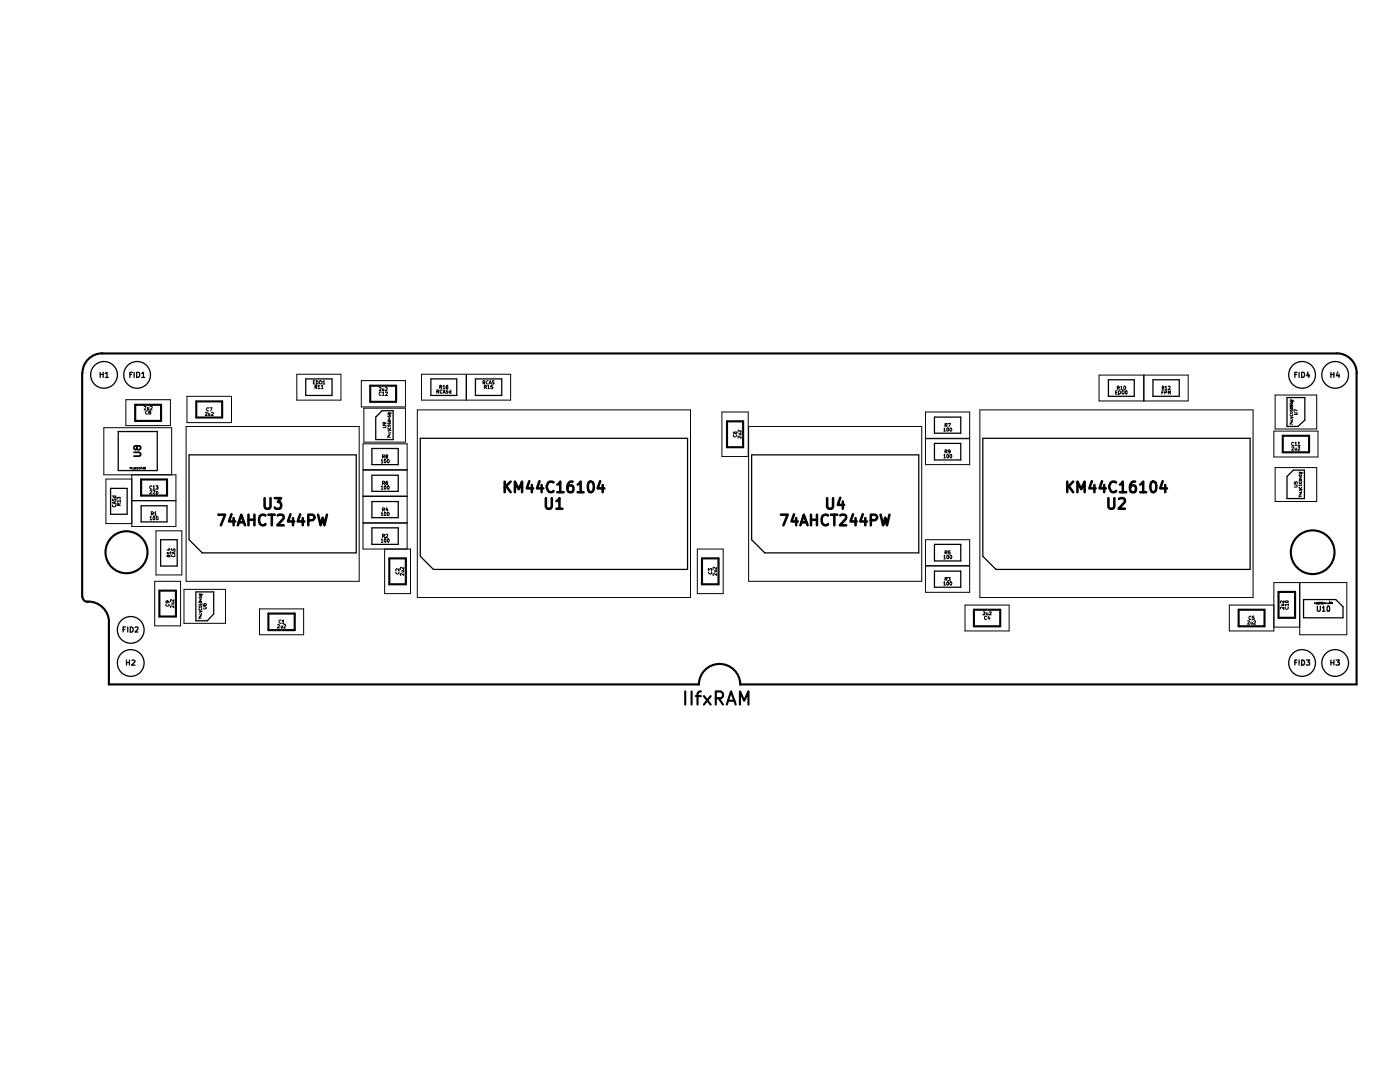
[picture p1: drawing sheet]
<svg xmlns="http://www.w3.org/2000/svg" width="279mm" height="216mm" viewBox="0 0 279 216" stroke-linecap="round" stroke-linejoin="round" font-family="sans-serif">
<g fill="none" stroke="#000" stroke-width=".42">
<path d="M16.4 74.4v44.6M20.4 70.5h246.4M20.4 70.5a4 4 0 0 0-3.9 4M73.9 77h5.2v3.2h-5.2zM266.8 70.5a4 4 0 0 1 4 4M270.7 74.4v62.2h-123M27 80.8h5.1v3.2h-5.1zM28.2 95.7h5.1v3.2h-5.1zM39.2 80.1h5.1v3.2h-5.1zM145.1 84.1h3.2v5.1h-3.2zM256 87h5.3v3.3h-5.3zM16.5 119.1a.99 .99 0 0 0 1 1"/>
<path d="M31.8 117.9h3.3v5.1h-3.3zM77.7 111.4h3.3v5.2h-3.3zM140.1 111.4h3.3v5.2h-3.3zM255.2 118.1h3.3v5.2h-3.3zM17.4 120.1h.2M17.6 120a4.1 4.1 0 0 1 4.2 4.2M21.7 124.1v12.5h117.7M53.6 122.4h5.2v3.3h-5.2zM136.8 138v2.6M138 138v2.6M138.9 138.9h1M139.5 136.6a4.1 4.1 0 0 1 4.1-4.1 4.1 4.1 0 0 1 4.1 4.1"/>
<path d="M139.9 138h-.3l-.4 .4v2.2M140.5 138.9l1.3 1.7M141.8 138.9l-1.3 1.7M142.8 139.3l1.2-.1a.75 .75 0 0 0-.1-1.2h-1.1v2.6M143.4 139.3l.9 1.3M145.3 139.8h1.3M194.4 121.7h5.2v3.3h-5.2zM247.2 121.7h5.2v3.3h-5.2zM145 140.6l.9-2.6 .9 2.6M147.7 140.6v-2.6l.8 1.8 .9-1.8v2.6"/>
<circle cx="25.2" cy="110.2" r="4.2"/>
<circle cx="262" cy="110.2" r="4.4"/>
</g>
<g fill="none" stroke="#000" stroke-width=".25">
<path d="M20 74.3v1M20 74.7h.6M20.6 74.3v1M21 74.5l.4-.2v1M21 75.3h.6M25.9 74.7h.4M26.4 74.3h-.5v1M26.8 74.3v1M27.3 74.3h.4l.2 .2v.6l-.4 .2h-.2zM28.3 74.5l.3-.2v1M28.3 75.3h.6M61 75.6h5.3v3.3h-5.3z"/>
<path d="M86 75.6h5.2v3.3h-5.2zM94.9 75.6h5.2v3.3h-5.2zM221.2 75.8h5.2v3.3h-5.2zM230.1 75.8h5.2v3.3h-5.2zM256.9 79.3h3.5v4.5l-1.3 1.3h-2.2zM258.4 74.7h.4M258.8 74.3h-.4v1M259.3 74.3v1M259.8 74.3h.4a.58 .58 0 0 1 .1 .7 .58 .58 0 0 1-.5 .3zM261 74.2l-.2 .8h.6M261.2 74.6v.7M265.6 74.7h.6"/>
<path d="M265.6 74.3v1M266.2 74.3v1M267 74.2l-.3 .8h.6M267.2 74.6v.7M22.1 97.5h3.3v5.1h-3.3zM23.6 86.1h7.8v7.8h-7.8zM37.7 90.8h33.4v19.5h-30.7l-2.7-2.6zM74.2 89.5h5.3v3.2h-5.3zM74.2 94.8h5.3v3.2h-5.3zM76.3 82h2.2v5.7h-3.5v-4.5zM83.9 87.5h53.3v26.1h-50.7l-2.6-2.6zM150 90.8h33.4v19.5h-30.8l-2.6-2.6z"/>
<path d="M186.5 83.2h5.2v3.2h-5.2zM186.5 88.5h5.2v3.3h-5.2zM196.1 87.5h53.4v26.1h-50.7l-2.7-2.6zM258.1 93.8h2.2v5.7h-3.4v-4.4zM28.2 100.9h5.1v3.2h-5.1zM32.1 107.7h3.3v5.2h-3.3zM39.1 118.1h3.5v4.4l-1.2 1.4h-2.3zM74.2 105.3h5.3v3.3h-5.3zM74.2 100.1h5.3v3.2h-5.3zM186.5 108.6h5.2v3.3h-5.2zM186.5 114h5.2v3.2h-5.2zM260.2 119.6h6.4l1.4 1.5v2.2h-7.8z"/>
<path d="M24.6 125.6h.3M25.1 125.1h-.5v1M25.2 132.2h.6M25.2 131.7v1M25.5 125.1v1M25.8 131.7v1M26 125.1a.55 .55 0 0 1 .6 .4 .55 .55 0 0 1-.3 .6h-.3zM26.3 131.8l.4-.1 .2 .2v.1l-.6 .7h.6M26.9 125.2h.6v.3l-.6 .6h.6M258.4 132.2h.4M258.8 131.7h-.4v1M259.3 131.7v1"/>
<path d="M259.8 131.7a.59 .59 0 0 1 .5 .4 .59 .59 0 0 1-.1 .6h-.4zM260.7 131.7h.7l-.4 .4 .4 .2v.2l-.2 .2-.5-.1M262.9 120.9l.1 1.1h.3l.2-.2v-.9M263.9 121.3l.3-.4v1.1M263.9 122h.5M265 120.9h.2l.2 .3-.1 .8h-.4v-.2v-.6zM265.6 131.7v1M265.6 132.2h.6M266.2 131.7v1M266.6 131.7h.7l-.3 .4h.2l.1 .2-.1 .4-.6-.1"/>
<circle cx="20.8" cy="74.8" r="2.67"/>
<circle cx="27.4" cy="74.8" r="2.67"/>
<circle cx="259.9" cy="74.8" r="2.67"/>
<circle cx="266.5" cy="74.8" r="2.67"/>
<circle cx="26.1" cy="125.7" r="2.67"/>
<circle cx="26.1" cy="132.3" r="2.67"/>
<circle cx="259.9" cy="132.3" r="2.67"/>
<circle cx="266.5" cy="132.3" r="2.67"/>
</g>
<g fill="none" stroke="#000" stroke-width=".51">
<path d="M52.8 99.4v1.7a.62 .62 0 0 0 .6 .4 .62 .62 0 0 0 .6-.4v-1.7M54.8 99.4h1.3l-.7 .8h.5l.2 .4-.2 .8-.8 .1-.3-.2M100.7 96.1v2.1M101 96.9l.9 1.3M101.9 96.1l-1.2 1.2M102.8 98.2v-2.1l.7 1.5 .7-1.5v2.1M105.6 96l-.5 1.5h1.3M106.1 96.8v1.4M107.7 96l-.5 1.5h1.2M108.1 96.8v1.4M108.9 99.4v1.7a.62 .62 0 0 0 .6 .4 .62 .62 0 0 0 .6-.4v-1.7M110.5 96.3l-.1-.1a.77 .77 0 0 0-1.1 .4 .99 .99 0 0 0 0 1.2 .99 .99 0 0 0 1.1 .3l.1-.1"/>
<path d="M111.1 100l.5-.6v2.1M111.2 96.7l.3-.1 .3-.5v2.1M111.2 98.2h1.3M114.3 96.1a.83 .83 0 0 0-1 .8v.9l.1 .3h.9l.1-.3-.1-.9h-.6h-.3l-.1 .4M115.3 96.7l.6-.6v2.1M115.3 98.2h1.2M117.6 96.2l.4-.1a1.23 1.23 0 0 1 .4 1.7l-.1 .2a.52 .52 0 0 1-.7 .1 1.84 1.84 0 0 1 0-1.9zM119.8 96l-.5 1.5h1.3M120.3 96.8v1.4M165.1 99.4v1.7a.62 .62 0 0 0 .6 .4 .62 .62 0 0 0 .6-.4v-1.7M167.7 99.3l-.5 1.5h1.3M213 96.1v2.1"/>
<path d="M213.2 96.9l1 1.3M214.2 96.1l-1.2 1.2M215 98.2v-2.1l.8 1.5 .7-1.5v2.1M217.9 96l-.5 1.5h1.3M218.4 96.8v1.4M219.9 96l-.5 1.5h1.3M220.4 96.8v1.4M221.2 99.4v1.7a.62 .62 0 0 0 .6 .4 .62 .62 0 0 0 .6-.4v-1.7M222.7 96.3l-.1-.1a.77 .77 0 0 0-1.1 .4 .99 .99 0 0 0 0 1.2 .99 .99 0 0 0 1.1 .3l.1-.1M223.3 99.6a.87 .87 0 0 1 1.1 0v.6l-1.2 1.3h1.3M223.5 96.7l.2-.1 .4-.5v2.1M223.5 98.2h1.3"/>
<path d="M226.5 96.1a.83 .83 0 0 0-1 .8v.9l.2 .3h.8l.2-.3-.2-.9h-.8l-.2 .4M227.6 96.7l.5-.6v2.1M227.6 98.2h1.1M229.8 96.3l.5-.2a1.23 1.23 0 0 1 .4 1.7l-.1 .2a.52 .52 0 0 1-.8 .1 2.04 2.04 0 0 1 0-1.8zM232 96l-.5 1.5h1.4M232.6 96.8v1.4M43.6 102.7h1.3l-.8 2.1M46.2 102.6l-.5 1.5h1.3M46.6 103.4v1.4M47.5 104.8l.6-2.1 .8 2.1M47.6 104.2h1.1M49.6 103.7h1.2"/>
<path d="M49.6 102.7v2.1M50.8 102.7v2.1M53 102.9a.84 .84 0 0 0-1 0 .84 .84 0 0 0-.3 1 .81 .81 0 0 0 .3 .8 .81 .81 0 0 0 .9 0l.1-.1M53.6 102.7h1.2M54.2 102.7v2.1M55.4 102.9l.1-.1a.92 .92 0 0 1 1 .1v.6l-1.2 1.3h1.3M58 102.6l-.5 1.5h1.2M58.5 103.4v1.4M59.9 102.6l-.5 1.5h1.4M60.4 103.4v1.4M61.5 103.8l1-.1a.55 .55 0 0 0 .3-.5 .55 .55 0 0 0-.4-.5h-.9v2.1M63.5 102.7l.5 2.1 .4-1.5 .3 1.5 .5-2.1"/>
<path d="M111.1 101.5h1.1M155.8 102.7h1.4l-.8 2.1M158.5 102.6l-.5 1.5h1.2M158.9 103.4v1.4M159.7 104.8l.7-2.1 .8 2.1M159.9 104.2h1M161.9 102.7v2.1M161.9 103.7h1.1M163 102.7v2.1M165.2 102.9a.84 .84 0 0 0-1 0 .84 .84 0 0 0-.2 1 .81 .81 0 0 0 .3 .8 .81 .81 0 0 0 .9 0v-.1M165.8 102.7h1.3M166.5 102.7v2.1"/>
<path d="M167.7 102.9l.1-.1a.92 .92 0 0 1 1 .1v.6l-1.2 1.3h1.3M168.2 100.1v1.4M170.2 102.6l-.5 1.5h1.3M170.7 103.4v1.4M172.2 102.6l-.5 1.5h1.3M172.7 103.4v1.4M173.8 103.8l1-.1a.55 .55 0 0 0 .3-.5 .55 .55 0 0 0-.5-.5h-.8v2.1M175.7 102.7l.5 2.1 .5-1.5 .3 1.5 .5-2.1"/>
</g>
<g fill="none" stroke="#000" stroke-width=".2">
<path d="M25.1 79.8h8.9v5.1h-8.9zM37.3 79.1h8.9v5.2h-8.9zM59.2 74.7h8.8v5.1h-8.8zM62.5 76.3h.2M62.9 77.2h.3l-.1-.3h-.2v.7M62.9 75.9h-.4v.7h.4M63 77.2l.2 .4M63.1 75.9l.4 .2-.1 .5h-.3zM63.5 77l.1-.1v.7M63.5 77.6h.4M63.9 75.9h.2l.1 .3-.1 .4h-.3l-.1-.1zM64.1 77l.2-.1v.7"/>
<path d="M64.1 77.6h.4M64.4 76.2l.3-.3v.7M64.4 76.6h.4M72.1 75.9h8.8v5.3h-8.8zM75.7 77.4l.2-.1 .2 .2-.4 .5h.4M76.1 78.3l-.4-.1v.2v.3l.1 .2 .3-.1M76.3 78.4l.2-.2v.7M76.3 77.6v.4l.3-.1M76.3 78.9h.4M76.6 77.6v.4M76.9 78.3h.5l-.5 .6h.5M76.9 77.4l.3-.1 .1 .3-.5 .4h.5"/>
<path d="M84.1 74.7h8.9v5.1h-8.9zM87.2 78.1h.3l.1-.2-.4-.1v.7M87.3 78.1l.3 .4M87.8 77.2h.3l.1-.2-.4-.1v.7M87.9 77.2l.3 .4M88.2 77.9h-.3v.5h.3M88.4 77l.2-.1v.7M88.4 78.5l.2-.7 .3 .7M88.4 77.6h.4M88.4 78.3h.4M89.4 76.9l-.4 .1v.5l.4 .1-.1-.5-.3 .2M89.4 77.8l-.4 .1v.2h.4v.3h-.4"/>
<path d="M90 78.1h-.4l.2 .4 .2-.1M90 77.8v.7M93.1 74.7h8.8v5.1h-8.8zM96.4 76.4l.3-.1v-.4h-.3v.7M96.6 76.4l.1 .2M96.7 77.2h.4v-.2l-.4-.1v.7M96.8 77.2l.3 .4M97.3 77l.2-.1v.7M97.3 77.6h.4M97.4 76l-.1-.1-.3 .4 .2 .3h.2M97.6 76.6l.2-.7 .3 .7M97.7 76.5h.3"/>
<path d="M98.3 76.9h-.3l-.1 .3 .3-.1 .2 .4h-.5M98.6 76h-.3v.2l.3 .2v.2h-.3M219.3 74.8h8.9v5.2h-8.9zM222.6 78.3h.3M223 77.4h.3l.1-.2-.4-.2v.7M223 78h-.4v.7h.4M223.2 77.4l.2 .3M223.2 78h.3a.37 .37 0 0 1 .1 .4 .37 .37 0 0 1-.4 .3zM223.7 77.2l.1-.2v.7M223.7 77.7h.3M223.9 78.1h.4v.5h-.4zM224.4 77h.1a.31 .31 0 0 1 .2 .4 .31 .31 0 0 1-.4 .2v-.4z"/>
<path d="M224.7 78l.2 .1-.1 .6-.2-.2zM228.3 74.8h8.8v5.2h-8.8zM231.9 78.3h.2M232 77.4h.3v-.3l-.3-.1v.7M232 77.4l.3 .3M232.2 78h-.3v.7M232.5 78.3h.3v-.3h-.3v.7M232.6 77.2l.1-.2v.7M232.6 77.7h.3M233.1 77.1l.3-.1 .2 .2-.5 .5h.5M233.1 78.7v-.7l.2 .4 .3-.4v.7M254.5 78.8h8.3v6.8h-8.3z"/>
<path d="M257.5 79.7l.5 .2-.3 .1 .3 .1h-.5M22.4 99h.7v.2l-.4 .1v-.3M22.5 99.6v.3h.2l.1-.3h.3v.3M23.3 99.7v-.5l.3 .2v-.2h.3v.5M24 100h-.7l.2 .2M24 99.8v.4M25.8 93.3h.3l-.2 .3M26.3 93.3l-.1 .2h.1M26.3 94.7v10.4h8.8v-10.4h-14.4v-9.4h13.6v9.4M26.3 99.9h8.8M26.3 95.6h-5.2v8.9h5.2M26.3 93.3v.3"/>
<path d="M26.5 93.3v.3h.2M26.7 93.3l.2 .3v-.3M27.3 93.3h-.3v.2l.3 .1M27.4 93.3v.3M27.4 93.6h.1M27.9 93.3h-.2l.2 .3-.1-.2M28 93.3h.2l-.2 .3M28.4 93.3l-.1 .2h.2M28.5 93.3v.3M28.6 93.3l.3 .1-.1 .2h-.2zM28.8 81.1h.3v.3l-.3 .4h.3M29.1 93.3h-.1l.1 .3"/>
<path d="M29.4 82h-.1l-.3 .3 .2 .3h.2M29.4 81.3v.4h.3M29.7 81.3v.5M29.9 82.3l-.2-.3h.2l.2 .1-.4 .3v.2l.4-.1-.2-.2M29.9 81.1h.5v.3l-.5 .4h.5M29.9 98l.3-.1 .1 .2-.4 .5h.4M30.3 97l-.3-.1a.32 .32 0 0 0-.1 .5 .32 .32 0 0 0 .4 .1M30.5 97.1l.2-.2v.7M30.5 98h.5l-.5 .6h.5M30.5 97.6h.5M31.1 96.9h.5l-.3 .3 .3 .1v.2h-.5M31.2 98.1l.2-.1 .2 .2-.2 .4-.2-.1"/>
<path d="M31.2 98v.7M37.1 85.1h34.6v30.9h-34.6zM41 82.3l.4 .1-.4 .5h.4M41.6 81.4h-.2a.32 .32 0 0 0-.2 .4 .32 .32 0 0 0 .4 .2M41.6 82.5v.4h.3v-.4M41.9 81.4h.4l-.2 .6M42.2 82.3h.4v.2l-.5 .4h.5M72.4 93.8h8.9v5.2h-8.9zM72.4 88.6h8.9v5.1h-8.9zM72.4 99.1h8.9v5.2h-8.9zM72.6 81.4h8.3v6.8h-8.3zM76.1 91.9l.2-.2v.7"/>
<path d="M76.1 97.1l.2-.2v.7M76.1 97.6h.3M76.1 92.4h.3M76.3 91.1h.4l.1-.3h-.5v.6M76.3 96.4h.5v-.3l-.5-.1v.7M76.4 84.9l.6 .1-.1 .3h-.5M76.5 91.1l.3 .3M76.5 96.4l.3 .3M76.7 84.3l.1 .4h-.4v-.4h.4l.2 .3M76.7 91.8h.3l-.1 .6-.2-.2zM76.8 96.9l.2 .1-.1 .6-.2-.1v-.4zM77.1 91l-.1-.2h.4v.2l-.4 .1 .1 .3h.3l-.1-.4"/>
<path d="M77.4 96l-.4 .2v.4l.4 .1-.1-.4-.3 .1M77.4 85.7l.5 .2-.5 .2M77.4 82.3l.5 .1-.3 .1 .3 .1-.5 .2M77.4 91.7a.35 .35 0 0 1 .3 .3 .35 .35 0 0 1-.3 .4l-.1-.3zM77.4 96.9a.35 .35 0 0 1 .3 .4 .35 .35 0 0 1-.3 .3 .41 .41 0 0 1 0-.7zM77.5 85.3l-.1 .2 .2 .1h.3v-.3M77.5 84.4v.2l.4-.1v-.1l-.2 .1M77.5 83.9h.3l.1 .2h-.4zM77.5 82.9v.3l.4-.1v-.2l-.2 .1M77.6 86.7h.3M77.6 83.4h.3M77.7 86.7v.2l-.3-.1"/>
<path d="M77.7 83.4v.3l-.3-.1M77.9 87.3l-.5-.2v.3M77.9 86.2v.2h-.5M77.9 85h-.5l.2 .1M77.9 84.9v.2M83.3 81.8h54.5v37.4h-54.5zM144.1 82.2h5.2v8.9h-5.2zM146.4 86.2l.1 .3h.5v-.2l-.4-.1 .1 .3M146.4 86.8v.2l.2 .2 .4-.2v-.2M147.5 86.5h.4v.3h-.4M147.9 87.1v.4l-.4-.4h-.2v.4M147.9 85.9v.4l-.4-.4h-.2v.4"/>
<path d="M149.4 85.1h34.6v30.9h-34.6zM184.7 82.2h8.8v5.3h-8.8zM184.7 87.5h8.8v5.2h-8.8zM188.4 85.6l.1-.2v.6M188.4 90.8l.1-.1v.7M188.4 86h.3M188.4 91.4h.3M188.6 84.8h.3l.1-.2-.4-.1v.7M188.6 90.1h.4v-.3l-.4-.1v.7M188.8 84.8l.2 .4M188.8 90.1l.2 .3M188.9 85.5l.4-.1v.6l-.4-.1z"/>
<path d="M189 90.7l.3 .1-.1 .6-.3-.2zM189.2 84.5h.5l-.3 .7M189.6 85.4h.3v.6h-.3l-.1-.1zM189.6 90.1l-.2 .1-.1-.4h.3v.5l-.2 .1M189.7 90.7h.2l.1 .2-.1 .5a.36 .36 0 0 1-.4-.3 .36 .36 0 0 1 .2-.4zM195.6 81.8h54.5v37.4h-54.5zM254.2 86h8.8v5.2h-8.8zM254.5 93.3h8.3v6.8h-8.3zM257.5 83.2l.5 .2-.5 .1M257.5 82.7l.1 .3h.3v-.3M257.5 81.7v.3a.26 .26 0 0 0 .3 0 .26 .26 0 0 0 .1-.3l-.2 .1M257.5 81.3l.3-.1 .2 .2-.1 .2h-.3z"/>
<path d="M257.5 80.3v.3a.26 .26 0 0 0 .3 0 .26 .26 0 0 0 .1-.3l-.2 .1M257.7 80.9h.3l-.3 .2v-.3h-.2v.3l.2-.1M257.7 84.1h.3M257.8 89.2h.4l-.4 .6h.4M257.8 84v.3l-.3-.1M258 84.7l-.5-.2v.3M258 83.6v.3h-.5M258 82.4h-.5l.2 .1M258 82.3v.2M258.2 88.3l-.2-.1-.2 .2v.3l.2 .2 .2-.1M258.3 82.4h.6v.3h-.6M258.3 96.8h.6l-.1 .4h-.5"/>
<path d="M258.3 96.2v.2l.2 .1v-.3l.3-.1 .1 .4M258.5 88.4l.1-.2v.7M258.5 89.4v.4l.3-.1M258.5 88.9h.3M258.8 89.4v.4M258.9 82l-.6-.3v.4M259.1 88.4l.1-.2v.7M259.1 89.2h.3v.2l-.3 .4h.3M259.1 88.9h.4M259.3 97.6l.5 .1-.5 .2M259.3 95.8l.5-.1v.3h-.5zM259.3 94.2l.5 .1-.4 .1h.4l-.5 .2"/>
<path d="M259.3 97.2v.1l.2 .2 .3-.2v-.1M259.3 96.2v.3l.5-.1v-.2l-.2 .1M259.3 94.8v.2h.5v-.2l-.2 .1M259.4 98.5h.4M259.4 95.3h.4M259.6 98.4v.4l-.3-.2M259.6 95.2v.3l-.3-.1M259.8 99.1l-.5-.2v.4M259.8 98v.3h-.5M259.8 96.8h-.5l.1 .2M259.8 96.6v.4M22.5 100.8h-.1a.38 .38 0 0 0 .3 .3 .38 .38 0 0 0 .4-.1l-.1-.2"/>
<path d="M22.9 100.2v.3M23.1 100.1l-.7 .2 .7 .2M23.7 100.8v-.3h-.4v.3h.7M24 100.5l-.3 .2M29.9 103.2l.2-.2v.7M29.9 103.7h.4M30.2 102.5l.4-.1v-.2l-.4-.1v.7M30.4 102.5l.2 .3M30.7 103l.2 .1-.1 .6-.3-.1v-.4zM30.9 102.4l.1-.3v.7M30.9 102.8h.3M30.9 116h5.1v8.9h-5.1z"/>
<path d="M31.1 105.9h5.2v8.8h-5.2zM31.3 103l.3 .2-.1 .5a.37 .37 0 0 1-.4-.3 .37 .37 0 0 1 .2-.4zM33.4 119.9l.1 .3-.3 .1-.1-.2 .1-.2h.3l.3 .2v.1M33.6 109.6h.4M33.7 111.1v-.4h-.3l-.1 .4h.7M33.8 109.5v.3l-.5-.1M34 110.3h-.7l.3 .2M34 110.7l-.3 .2M34 110.1v.4M34.3 109.5v.3l.1 .1 .4-.4 .1 .1v.3M34.3 110.7v.4h.6v-.4M34.7 119.6v.5l-.5-.5-.2 .1 .1 .4"/>
<path d="M34.8 110.2v.3M34.9 110.1l-.6 .2 .6 .2M36.7 117.6h8.3v6.8h-8.3zM39.7 119.1l.1 .2h.4v-.2l-.2 .1M39.7 118.5l.5 .1-.3 .1h.3l-.5 .2M39.9 119.6h.3M40.1 119.5v.3l-.4-.1M76.1 102.4l.2-.1v.6M76.1 107.7l.2-.2v.7M76.1 102.9h.3M76.1 108.2h.3M76.3 101.7h.4l.1-.3-.5-.1v.7"/>
<path d="M76.3 106.9h.5v-.2l-.5-.1v.7M76.5 101.7l.3 .3M76.5 106.9l.3 .4M76.7 102.4l.3-.1v.6l-.3-.1zM76.7 107.6h.3l-.1 .6-.2-.2zM76.8 109.6v8.8h5.1v-8.8h-9.5v-5.2h8.9v5.2M77 106.7l.3-.1 .1 .3-.5 .4h.5M77.2 101.3l-.2 .5h.4M77.4 102.3h.2v.6h-.2zM77.4 101.5v.5M77.4 107.5a.35 .35 0 0 1 .3 .4 .35 .35 0 0 1-.3 .3l-.1-.3zM79.1 114.1l-.1 .1a.38 .38 0 0 0 .2 .3 .38 .38 0 0 0 .4-.1v-.3"/>
<path d="M79.6 113.5v.4l-.5-.4-.1 .1 .1 .3M80.2 113.9h.4M80.5 113.9v.2h-.3M80.6 114.5v.3l-.4-.3h-.3l.1 .3M80.6 113.2v.4l-.6-.4v.4M139.2 109.6h5.1v8.8h-5.1zM141.4 113.9v-.4l.2 .2 .2-.2h.2v.4M141.4 114.1v.1a.38 .38 0 0 0 .2 .3 .38 .38 0 0 0 .4-.1v-.3M142.6 113.9h.4M142.9 113.9v.2h-.3M143 114.5v.3l-.4-.3h-.3l.1 .3M143 113.2v.4l-.4-.4-.3 .1 .1 .3"/>
<path d="M184.7 107.7h8.8v5.2h-8.8zM184.7 112.9h8.8v5.3h-8.8zM188.4 111l.1-.2v.7M188.4 116.3l.1-.2v.7M188.4 111.5h.3M188.4 116.8h.3M188.6 110.2h.4v-.2l-.4-.1v.7M188.6 115.6l.4-.1v-.3h-.4v.6M188.8 110.2l.2 .4M188.8 115.6l.2 .2M188.9 110.9h.4l-.1 .6-.3-.2zM189.1 116.1l.2 .1-.1 .6-.3-.1v-.5z"/>
<path d="M189.2 115.2h.4l-.1 .3h.1v.3h-.4M189.6 109.9h-.3v.3h.3v.4l-.3-.1M189.7 110.8a.35 .35 0 0 1 .3 .4 .35 .35 0 0 1-.3 .3l-.2-.2zM189.7 116.1a.35 .35 0 0 1 .3 .3 .35 .35 0 0 1-.3 .4l-.2-.3zM256.2 119.9v.4l-.5-.4-.2 .2 .1 .2M256.4 120l.5-.1 .2 .2-.6 .1zM259.4 116.2v10.5h9.4v-10.5h-14.6v9.7h-8.9v-5.2h8.9M33.2 120.6h-.1a.38 .38 0 0 0 .3 .4 .38 .38 0 0 0 .4-.2l-.1-.2M34.3 120.3h.4M34.6 120.3v.3h-.3M34.7 120.9v.3l-.4-.3h-.3l.1 .3M39.7 121.9l.5 .1-.5 .2"/>
<path d="M39.7 120.5l.1 .3 .4-.1v-.2l-.2 .1M39.7 120.1l.4-.1 .1 .3h-.5zM39.8 121.5l-.1 .2 .3 .1 .2-.1-.1-.2M39.9 122.8h.3M40.1 122.7v.4l-.4-.1M40.2 123.4l-.5-.2v.4M40.2 122.3v.3h-.5M40.2 121.1h-.5l.2 .2M40.2 120.9v.4M40.5 121.1h.5l.2 .1-.2 .3h-.5M40.5 120.5v.2l.2 .1h.4l.1-.2-.3-.2v.4M51.8 121.5h8.8v5.2h-8.8z"/>
<path d="M55.4 124.7l.3-.1 .1 .3-.5 .4h.5M56.1 123.8l-.2-.1-.2 .2v.3l.2 .2 .2-.1M56.1 124.9v.4l.3-.1M56.4 124l.1-.3v.7M56.4 124.4h.3M56.4 124.9v.4M56.6 124.7l.4-.1v.2l-.4 .5h.4M192.6 120.7h8.8v5.2h-8.8zM196.2 122.1h.4v.2l-.5 .4h.5M196.8 122.3l.1 .4h.3v-.4M196.9 123l-.2-.1-.2 .2 .1 .5 .3-.1M197.3 122.9l-.1 .5h.4"/>
<path d="M197.4 122.1l.4 .1-.4 .5h.4M197.4 123.2v.4M249 124l.3-.1 .1 .1-.4 .5h.4M249.7 123l-.1-.1a.38 .38 0 0 0-.3 .3 .38 .38 0 0 0 .1 .4l.3-.1M249.7 124.1v.4h.2M249.9 124.1v.4M250.2 122.9h-.2l-.1 .4 .3-.1 .1 .3h-.4M250.2 124l.3-.1 .1 .2-.4 .4h.4M254.2 125.1h5.2M255.7 120.6h.5M256.1 120.6l.1 .2h-.5M256.2 121.2v.4l-.4-.4h-.3l.1 .3"/>
<path d="M256.5 121.2l-.1 .2 .3 .2 .4-.2-.1-.2M257.1 120.6h-.7l.2 .3M257.1 120.5v.4M262.3 120.2l.2 .3M262.5 120.2l-.2 .3M262.8 120.2h-.1v.3l.1-.1M263.1 120.2v.3l.1-.1h-.2M263.2 120.2l.3 .1-.3 .2h.3M263.6 120.2h.2v.3l-.2-.1zM264.1 120.2h-.2v.3h.2v-.1h-.2M264.3 120.4h.1v-.2h-.1v.3M264.5 120.3l.2 .2"/>
<path d="M264.7 120.3l-.2 .2M264.8 120.3l.1 .2M264.9 120.3l-.1 .2M265 120.3l.3 .2M265.3 120.3l-.3 .2M265.4 120.5v-.3v.2l.2-.2v.3M265.7 120.4h.3v-.2h-.3v.3M265.8 120.4l.2 .1"/>
</g>
<path d="M26.7 90.3h1.1l.3 .2v.3l-.3 .2h-1.1M27.3 89.2l.1-.2h.5l.2 .2v.3l-.3 .2h-.2l-.3-.2-.1-.5-.4 .1-.1 .4 .3 .2 .3-.2" fill="none" stroke="#000" stroke-width=".34"/>
</svg>
